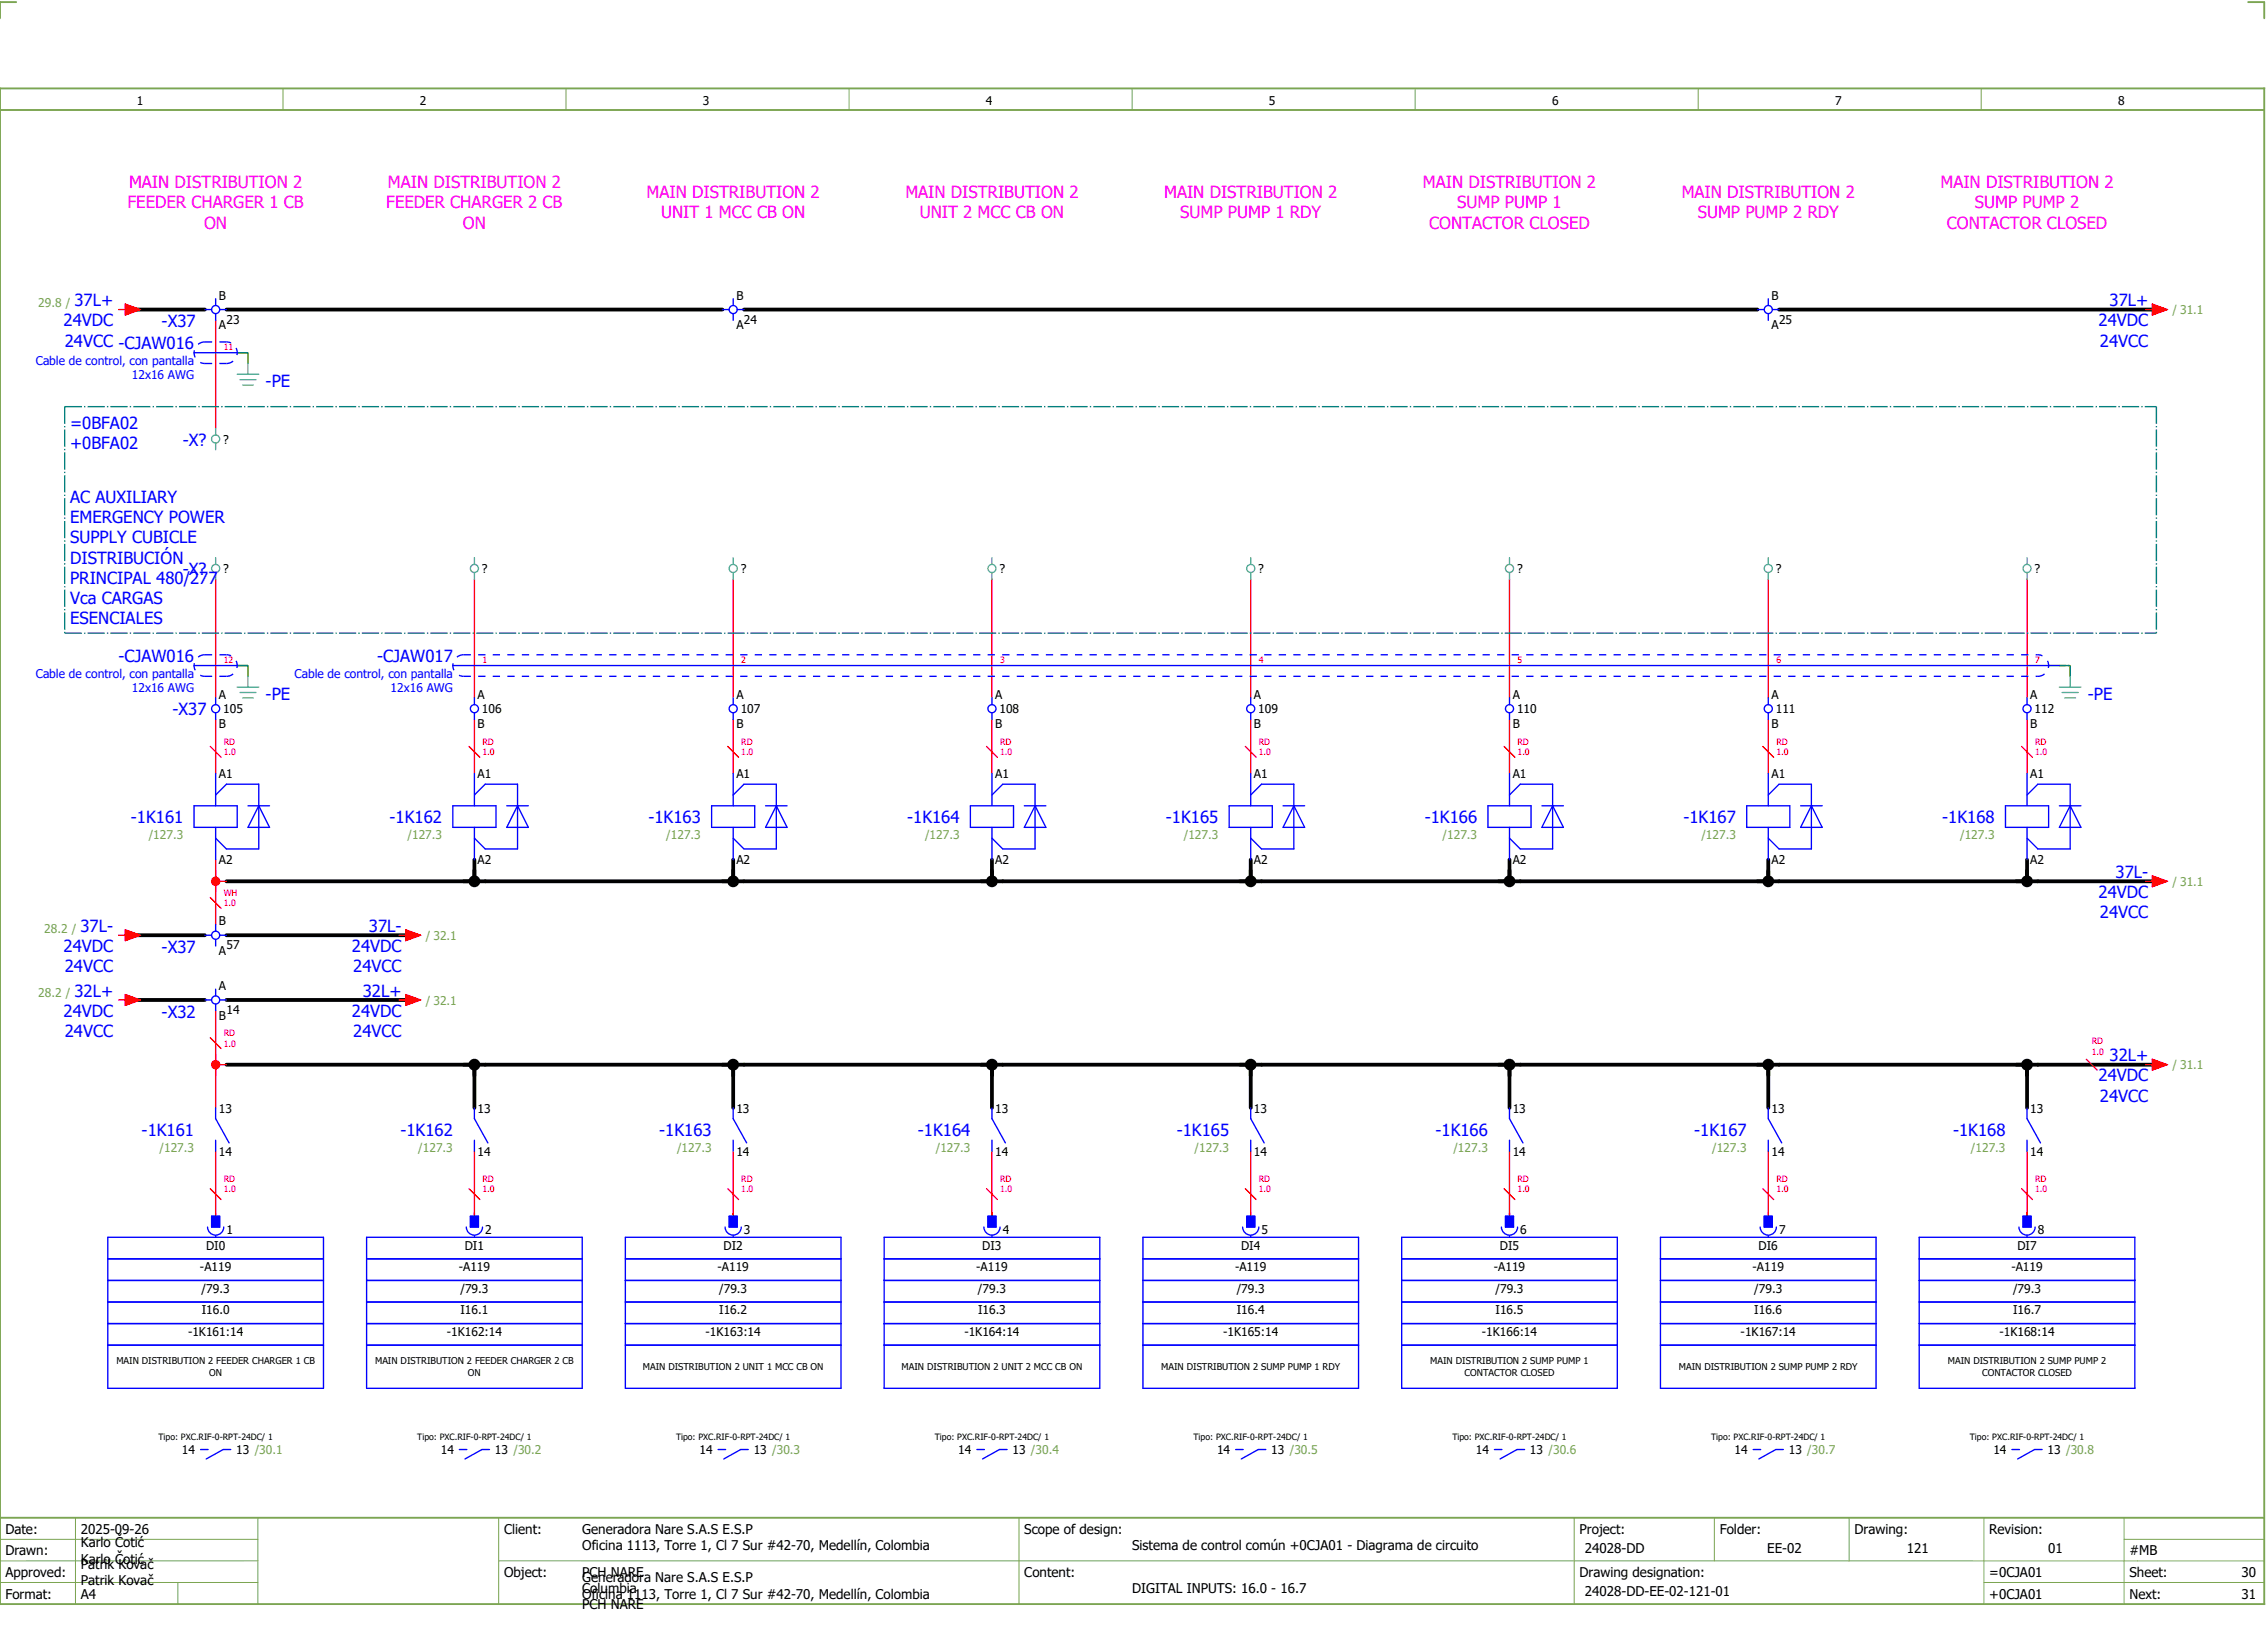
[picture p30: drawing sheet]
<svg xmlns="http://www.w3.org/2000/svg" width="421mm" height="301mm" viewBox="0 0 421 301" stroke-linecap="round" stroke-linejoin="round" font-family="sans-serif">
<defs><g id="words">
<g font-size="3.1" fill="#f0f">
<text x="23.9" y="34.9">MAIN DISTRIBUTION 2</text>
<text x="71.9" y="34.9">MAIN DISTRIBUTION 2</text>
<text x="263.9" y="34.9">MAIN DISTRIBUTION 2</text>
<text x="359.9" y="34.9">MAIN DISTRIBUTION 2</text>
<text x="23.7" y="38.6">FEEDER CHARGER 1 CB</text>
<text x="71.7" y="38.6">FEEDER CHARGER 2 CB</text>
<text x="119.9" y="36.8">MAIN DISTRIBUTION 2</text>
<text x="122.6" y="40.5">UNIT 1 MCC CB ON</text>
<text x="167.9" y="36.8">MAIN DISTRIBUTION 2</text>
<text x="170.6" y="40.5">UNIT 2 MCC CB ON</text>
<text x="215.9" y="36.8">MAIN DISTRIBUTION 2</text>
<text x="218.9" y="40.5">SUMP PUMP 1 RDY</text>
<text x="270.3" y="38.6">SUMP PUMP 1</text>
<text x="311.9" y="36.8">MAIN DISTRIBUTION 2</text>
<text x="314.9" y="40.5">SUMP PUMP 2 RDY</text>
<text x="366.3" y="38.6">SUMP PUMP 2</text>
<text x="37.9" y="42.4">ON</text>
<text x="85.9" y="42.4">ON</text>
<text x="265.1" y="42.4">CONTACTOR CLOSED</text>
<text x="361.1" y="42.4">CONTACTOR CLOSED</text>
</g>
<g font-size="3.1" fill="#00f">
<text x="13.8" y="56.8">37L+</text>
<text x="391.3" y="56.8">37L+</text>
<text x="11.8" y="60.5">24VDC</text>
<text x="12" y="64.3">24VCC -CJAW016</text>
<text x="30" y="60.7">-X37</text>
<text x="389.3" y="60.5">24VDC</text>
<text x="389.5" y="64.3">24VCC</text>
<text x="49.3" y="71.7">-PE</text>
<text x="13" y="79.5">=0BFA02</text>
<text x="13" y="83.3">+0BFA02</text>
<text x="33.9" y="82.6">-X?</text>
<text x="13" y="93.3">AC AUXILIARY</text>
<text x="13" y="97">EMERGENCY POWER</text>
<text x="13" y="100.8">SUPPLY CUBICLE</text>
<text x="13" y="104.5">DISTRIBUCIÓN</text>
<text x="33.9" y="106.6">-X?</text>
<text x="13" y="108.3">PRINCIPAL 480/277</text>
<text x="13" y="112">Vca CARGAS</text>
<text x="13" y="115.8">ESENCIALES</text>
<text x="22" y="122.8">-CJAW016</text>
<text x="70" y="122.8">-CJAW017</text>
<text x="49.3" y="129.7">-PE</text>
<text x="387.3" y="129.7">-PE</text>
<text x="32" y="132.6">-X37</text>
<text x="24.3" y="152.6">-1K161</text>
<text x="72.3" y="152.6">-1K162</text>
<text x="120.3" y="152.6">-1K163</text>
<text x="168.3" y="152.6">-1K164</text>
<text x="216.3" y="152.6">-1K165</text>
<text x="264.3" y="152.6">-1K166</text>
<text x="312.3" y="152.6">-1K167</text>
<text x="360.3" y="152.6">-1K168</text>
<text x="389.3" y="166.5">24VDC</text>
<text x="392.4" y="162.8">37L-</text>
<text x="14.9" y="172.8">37L-</text>
<text x="68.4" y="172.8">37L-</text>
<text x="389.5" y="170.3">24VCC</text>
<text x="11.8" y="176.5">24VDC</text>
<text x="30" y="176.7">-X37</text>
<text x="65.3" y="176.5">24VDC</text>
<text x="12" y="180.3">24VCC</text>
<text x="13.8" y="184.8">32L+</text>
<text x="65.5" y="180.3">24VCC</text>
<text x="67.3" y="184.8">32L+</text>
<text x="11.8" y="188.5">24VDC</text>
<text x="30" y="188.7">-X32</text>
<text x="65.3" y="188.5">24VDC</text>
<text x="12" y="192.3">24VCC</text>
<text x="65.5" y="192.3">24VCC</text>
<text x="391.3" y="196.8">32L+</text>
<text x="389.3" y="200.5">24VDC</text>
<text x="389.5" y="204.3">24VCC</text>
<text x="26.3" y="210.6">-1K161</text>
<text x="74.3" y="210.6">-1K162</text>
<text x="122.3" y="210.6">-1K163</text>
<text x="170.3" y="210.6">-1K164</text>
<text x="218.3" y="210.6">-1K165</text>
<text x="266.3" y="210.6">-1K166</text>
<text x="314.3" y="210.6">-1K167</text>
<text x="362.3" y="210.6">-1K168</text>
</g>
<g font-size="2.5">
<text x="1" y="284.4">Date:</text>
<text x="15" y="286.9">Karlo Čotić</text>
<text x="15" y="284.4">2025-09-26</text>
<text x="93.5" y="284.4">Client:</text>
<text x="108" y="284.4">Generadora Nare S.A.S E.S.P</text>
<text x="108" y="287.4">Oficina 1113, Torre 1, Cl 7 Sur #42-70, Medellín, Colombia</text>
<text x="190" y="284.4">Scope of design:</text>
<text x="210" y="287.4">Sistema de control común +0CJA01 - Diagrama de circuito</text>
<text x="293" y="284.4">Project:</text>
<text x="294" y="287.9">24028-DD</text>
<text x="319" y="284.4">Folder:</text>
<text x="327.8" y="287.9">EE-02</text>
<text x="344" y="284.4">Drawing:</text>
<text x="353.7" y="287.9">121</text>
<text x="369" y="284.4">Revision:</text>
<text x="379.9" y="287.9">01</text>
<text x="1" y="288.4">Drawn:</text>
<text x="1" y="292.4">Approved:</text>
<text x="15" y="289.9">Karlo Čotić</text>
<text x="15" y="290.9">Patrik Kovač</text>
<text x="15" y="293.9">Patrik Kovač</text>
<text x="93.5" y="292.4">Object:</text>
<text x="108" y="293.4">Generadora Nare S.A.S E.S.P</text>
<text x="108" y="292.4">PCH NARE</text>
<text x="190" y="292.4">Content:</text>
<text x="293" y="292.4">Drawing designation:</text>
<text x="369" y="292.4">=0CJA01</text>
<text x="395" y="292.4">Sheet:</text>
<text x="395" y="288.4">#MB</text>
<text x="415.8" y="292.4">30</text>
<text x="1" y="296.4">Format:</text>
<text x="15" y="296.4">A4</text>
<text x="108" y="296.4">Oficina 1113, Torre 1, Cl 7 Sur #42-70, Medellín, Colombia</text>
<text x="108" y="295.4">Columbia</text>
<text x="108" y="298.4">PCH NARE</text>
<text x="210" y="295.4">DIGITAL INPUTS: 16.0 - 16.7</text>
<text x="294" y="295.9">24028-DD-EE-02-121-01</text>
<text x="369" y="296.4">+0CJA01</text>
<text x="395" y="296.4">Next:</text>
<text x="415.8" y="296.4">31</text>
</g>
<g font-size="2.2">
<text x="25.4" y="19.4">1</text>
<text x="77.9" y="19.4">2</text>
<text x="130.4" y="19.4">3</text>
<text x="182.9" y="19.4">4</text>
<text x="235.4" y="19.4">5</text>
<text x="287.9" y="19.4">6</text>
<text x="340.4" y="19.4">7</text>
<text x="392.9" y="19.4">8</text>
<text x="40.6" y="55.5">B</text>
<text x="136.6" y="55.5">B</text>
<text x="328.6" y="55.5">B</text>
<text x="40.6" y="61">A</text>
<text x="42" y="60">23</text>
<text x="136.6" y="61">A</text>
<text x="138" y="60">24</text>
<text x="328.6" y="61">A</text>
<text x="330" y="60">25</text>
<text x="41.4" y="82.3">?</text>
<text x="41.4" y="106.3">?</text>
<text x="89.4" y="106.3">?</text>
<text x="137.4" y="106.3">?</text>
<text x="185.4" y="106.3">?</text>
<text x="233.4" y="106.3">?</text>
<text x="281.4" y="106.3">?</text>
<text x="329.4" y="106.3">?</text>
<text x="377.4" y="106.3">?</text>
<text x="40.6" y="129.5">A</text>
<text x="88.6" y="129.5">A</text>
<text x="136.6" y="129.5">A</text>
<text x="184.6" y="129.5">A</text>
<text x="232.6" y="129.5">A</text>
<text x="280.6" y="129.5">A</text>
<text x="328.6" y="129.5">A</text>
<text x="376.6" y="129.5">A</text>
<text x="40.6" y="135">B</text>
<text x="41.4" y="132.3">105</text>
<text x="88.6" y="135">B</text>
<text x="89.4" y="132.3">106</text>
<text x="136.6" y="135">B</text>
<text x="137.4" y="132.3">107</text>
<text x="184.6" y="135">B</text>
<text x="185.4" y="132.3">108</text>
<text x="232.6" y="135">B</text>
<text x="233.4" y="132.3">109</text>
<text x="280.6" y="135">B</text>
<text x="281.4" y="132.3">110</text>
<text x="328.6" y="135">B</text>
<text x="329.4" y="132.3">111</text>
<text x="376.6" y="135">B</text>
<text x="377.4" y="132.3">112</text>
<text x="40.6" y="144.3">A1</text>
<text x="88.6" y="144.3">A1</text>
<text x="136.6" y="144.3">A1</text>
<text x="184.6" y="144.3">A1</text>
<text x="232.6" y="144.3">A1</text>
<text x="280.6" y="144.3">A1</text>
<text x="328.6" y="144.3">A1</text>
<text x="376.6" y="144.3">A1</text>
<text x="40.6" y="160.2">A2</text>
<text x="88.6" y="160.2">A2</text>
<text x="136.6" y="160.2">A2</text>
<text x="184.6" y="160.2">A2</text>
<text x="232.6" y="160.2">A2</text>
<text x="280.6" y="160.2">A2</text>
<text x="328.6" y="160.2">A2</text>
<text x="376.6" y="160.2">A2</text>
<text x="40.6" y="171.5">B</text>
<text x="40.6" y="177">A</text>
<text x="42" y="176">57</text>
<text x="40.6" y="183.5">A</text>
<text x="40.6" y="189">B</text>
<text x="42" y="188">14</text>
<text x="40.6" y="206.3">13</text>
<text x="88.6" y="206.3">13</text>
<text x="136.6" y="206.3">13</text>
<text x="184.6" y="206.3">13</text>
<text x="232.6" y="206.3">13</text>
<text x="280.6" y="206.3">13</text>
<text x="328.6" y="206.3">13</text>
<text x="376.6" y="206.3">13</text>
<text x="40.6" y="214.2">14</text>
<text x="88.6" y="214.2">14</text>
<text x="136.6" y="214.2">14</text>
<text x="184.6" y="214.2">14</text>
<text x="232.6" y="214.2">14</text>
<text x="280.6" y="214.2">14</text>
<text x="328.6" y="214.2">14</text>
<text x="376.6" y="214.2">14</text>
<text x="38.2" y="231.8">DI0</text>
<text x="42" y="228.7">1</text>
<text x="86.2" y="231.8">DI1</text>
<text x="90" y="228.7">2</text>
<text x="134.2" y="231.8">DI2</text>
<text x="138" y="228.7">3</text>
<text x="182.2" y="231.8">DI3</text>
<text x="186" y="228.7">4</text>
<text x="230.2" y="231.8">DI4</text>
<text x="234" y="228.7">5</text>
<text x="278.2" y="231.8">DI5</text>
<text x="282" y="228.7">6</text>
<text x="326.2" y="231.8">DI6</text>
<text x="330" y="228.7">7</text>
<text x="374.2" y="231.8">DI7</text>
<text x="378" y="228.7">8</text>
<text x="37.1" y="235.6">-A119</text>
<text x="37.4" y="239.6">/79.3</text>
<text x="85.1" y="235.6">-A119</text>
<text x="85.4" y="239.6">/79.3</text>
<text x="133.1" y="235.6">-A119</text>
<text x="133.4" y="239.6">/79.3</text>
<text x="181.1" y="235.6">-A119</text>
<text x="181.4" y="239.6">/79.3</text>
<text x="229.1" y="235.6">-A119</text>
<text x="229.4" y="239.6">/79.3</text>
<text x="277.1" y="235.6">-A119</text>
<text x="277.4" y="239.6">/79.3</text>
<text x="325.1" y="235.6">-A119</text>
<text x="325.4" y="239.6">/79.3</text>
<text x="373.1" y="235.6">-A119</text>
<text x="373.4" y="239.6">/79.3</text>
<text x="37.4" y="243.6">I16.0</text>
<text x="85.4" y="243.6">I16.1</text>
<text x="133.4" y="243.6">I16.2</text>
<text x="181.4" y="243.6">I16.3</text>
<text x="229.4" y="243.6">I16.4</text>
<text x="277.4" y="243.6">I16.5</text>
<text x="325.4" y="243.6">I16.6</text>
<text x="373.4" y="243.6">I16.7</text>
<text x="34.9" y="247.6">-1K161:14</text>
<text x="82.9" y="247.6">-1K162:14</text>
<text x="130.9" y="247.6">-1K163:14</text>
<text x="178.9" y="247.6">-1K164:14</text>
<text x="226.9" y="247.6">-1K165:14</text>
<text x="274.9" y="247.6">-1K166:14</text>
<text x="322.9" y="247.6">-1K167:14</text>
<text x="370.9" y="247.6">-1K168:14</text>
<text x="33.8" y="269.6">14</text>
<text x="43.8" y="269.6">13 /30.1</text>
<text x="81.8" y="269.6">14</text>
<text x="91.8" y="269.6">13 /30.2</text>
<text x="129.8" y="269.6">14</text>
<text x="139.8" y="269.6">13 /30.3</text>
<text x="177.8" y="269.6">14</text>
<text x="187.8" y="269.6">13 /30.4</text>
<text x="225.8" y="269.6">14</text>
<text x="235.8" y="269.6">13 /30.5</text>
<text x="273.8" y="269.6">14</text>
<text x="283.8" y="269.6">13 /30.6</text>
<text x="321.8" y="269.6">14</text>
<text x="331.8" y="269.6">13 /30.7</text>
<text x="369.8" y="269.6">14</text>
<text x="379.8" y="269.6">13 /30.8</text>
</g>
<g font-size="2.2" fill="#7ca552">
<text x="7.1" y="56.9">29.8 /</text>
<text x="403" y="58.3">/ 31.1</text>
<text x="27.6" y="155.5">/127.3</text>
<text x="75.6" y="155.5">/127.3</text>
<text x="123.6" y="155.5">/127.3</text>
<text x="171.6" y="155.5">/127.3</text>
<text x="219.6" y="155.5">/127.3</text>
<text x="267.6" y="155.5">/127.3</text>
<text x="315.6" y="155.5">/127.3</text>
<text x="363.6" y="155.5">/127.3</text>
<text x="403" y="164.3">/ 31.1</text>
<text x="8.2" y="172.9">28.2 /</text>
<text x="79" y="174.3">/ 32.1</text>
<text x="7.1" y="184.9">28.2 /</text>
<text x="79" y="186.3">/ 32.1</text>
<text x="403" y="198.3">/ 31.1</text>
<text x="29.6" y="213.5">/127.3</text>
<text x="77.6" y="213.5">/127.3</text>
<text x="125.6" y="213.5">/127.3</text>
<text x="173.6" y="213.5">/127.3</text>
<text x="221.6" y="213.5">/127.3</text>
<text x="269.6" y="213.5">/127.3</text>
<text x="317.6" y="213.5">/127.3</text>
<text x="365.6" y="213.5">/127.3</text>
</g>
<g font-size="2.2" fill="#00f">
<text x="6.6" y="67.6">Cable de control, con pantalla</text>
<text x="24.5" y="70.3">12x16 AWG</text>
<text x="6.6" y="125.6">Cable de control, con pantalla</text>
<text x="54.6" y="125.6">Cable de control, con pantalla</text>
<text x="24.5" y="128.3">12x16 AWG</text>
<text x="72.5" y="128.3">12x16 AWG</text>
</g>
<g font-size="1.7">
<text x="21.6" y="252.9">MAIN DISTRIBUTION 2 FEEDER CHARGER 1 CB</text>
<text x="38.8" y="255">ON</text>
<text x="69.6" y="252.9">MAIN DISTRIBUTION 2 FEEDER CHARGER 2 CB</text>
<text x="86.8" y="255">ON</text>
<text x="119.2" y="254">MAIN DISTRIBUTION 2 UNIT 1 MCC CB ON</text>
<text x="167.2" y="254">MAIN DISTRIBUTION 2 UNIT 2 MCC CB ON</text>
<text x="215.4" y="254">MAIN DISTRIBUTION 2 SUMP PUMP 1 RDY</text>
<text x="265.3" y="252.9">MAIN DISTRIBUTION 2 SUMP PUMP 1</text>
<text x="271.7" y="255">CONTACTOR CLOSED</text>
<text x="311.4" y="254">MAIN DISTRIBUTION 2 SUMP PUMP 2 RDY</text>
<text x="361.3" y="252.9">MAIN DISTRIBUTION 2 SUMP PUMP 2</text>
<text x="367.7" y="255">CONTACTOR CLOSED</text>
</g>
<g font-size="1.6" fill="#f00">
<text x="41.5" y="64.9">11</text>
<text x="41.5" y="122.9">12</text>
<text x="89.5" y="122.9">1</text>
<text x="137.5" y="122.9">2</text>
<text x="185.5" y="122.9">3</text>
<text x="233.5" y="122.9">4</text>
<text x="281.5" y="122.9">5</text>
<text x="329.5" y="122.9">6</text>
<text x="377.5" y="122.9">7</text>
<text x="41.5" y="140">1.0</text>
<text x="41.5" y="138.1">RD</text>
<text x="89.5" y="140">1.0</text>
<text x="89.5" y="138.1">RD</text>
<text x="137.5" y="140">1.0</text>
<text x="137.5" y="138.1">RD</text>
<text x="185.5" y="140">1.0</text>
<text x="185.5" y="138.1">RD</text>
<text x="233.5" y="140">1.0</text>
<text x="233.5" y="138.1">RD</text>
<text x="281.5" y="140">1.0</text>
<text x="281.5" y="138.1">RD</text>
<text x="329.5" y="140">1.0</text>
<text x="329.5" y="138.1">RD</text>
<text x="377.5" y="140">1.0</text>
<text x="377.5" y="138.1">RD</text>
<text x="41.5" y="166.1">WH</text>
<text x="41.5" y="168">1.0</text>
<text x="41.5" y="194">1.0</text>
<text x="41.5" y="192.1">RD</text>
<text x="388" y="195.6">1.0</text>
<text x="388" y="193.6">RD</text>
<text x="41.5" y="221.1">1.0</text>
<text x="41.5" y="219.1">RD</text>
<text x="89.5" y="221.1">1.0</text>
<text x="89.5" y="219.1">RD</text>
<text x="137.5" y="221.1">1.0</text>
<text x="137.5" y="219.1">RD</text>
<text x="185.5" y="221.1">1.0</text>
<text x="185.5" y="219.1">RD</text>
<text x="233.5" y="221.1">1.0</text>
<text x="233.5" y="219.1">RD</text>
<text x="281.5" y="221.1">1.0</text>
<text x="281.5" y="219.1">RD</text>
<text x="329.5" y="221.1">1.0</text>
<text x="329.5" y="219.1">RD</text>
<text x="377.5" y="221.1">1.0</text>
<text x="377.5" y="219.1">RD</text>
</g>
<g font-size="1.6">
<text x="29.4" y="267.1">Tipo: PXC.RIF-0-RPT-24DC/ 1</text>
<text x="77.4" y="267.1">Tipo: PXC.RIF-0-RPT-24DC/ 1</text>
<text x="125.4" y="267.1">Tipo: PXC.RIF-0-RPT-24DC/ 1</text>
<text x="173.4" y="267.1">Tipo: PXC.RIF-0-RPT-24DC/ 1</text>
<text x="221.4" y="267.1">Tipo: PXC.RIF-0-RPT-24DC/ 1</text>
<text x="269.4" y="267.1">Tipo: PXC.RIF-0-RPT-24DC/ 1</text>
<text x="317.4" y="267.1">Tipo: PXC.RIF-0-RPT-24DC/ 1</text>
<text x="365.4" y="267.1">Tipo: PXC.RIF-0-RPT-24DC/ 1</text>
</g>
</g></defs>
<path d="M0 16.4h420v281h-420zM3 .4h-3v3M417 .4h3v3M0 20.4h420M0 281.4h420" fill="none" stroke="#7ca552" stroke-width=".35"/>
<g fill="none" stroke="#7ca552" stroke-width=".19">
<path d="M52.5 16.4v4M105 16.4v4M157.5 16.4v4M210 16.4v4M262.5 16.4v4M315 16.4v4M367.5 16.4v4M0 285.4h47.8M0 293.4h47.8M14 281.4v16M33 293.4v4M47.8 281.4v16"/>
<path d="M47.8 289.4h-47.8M92.5 281.4v16M92.5 289.4h327.5M189 281.4v16M292 281.4v15.8M318 281.4v8M343 281.4v8M368 281.4v15.8M368 293.4h52M394 285.4h26M394 281.4v15.8"/>
</g>
<g fill="none" stroke="#000" stroke-width=".7">
<path d="M24 57.4h14M42 57.4h92M138 57.4h188M330 57.4h70M88 159.4v4M136 159.4v4M184 159.4v4M232 159.4v4M280 159.4v4M328 159.4v4M376 159.4v4h-334M24 173.4h14"/>
<path d="M42 173.4h34M378 163.4h22M24 185.4h14M42 197.4h358M42 185.4h34M88 197.4v8M136 197.4v8M184 197.4v8M232 197.4v8M280 197.4v8M328 197.4v8M376 197.4v8"/>
</g>
<g fill="none" stroke="#f00" stroke-width=".25">
<path d="M40 59.4v20M40 107.4v22M88 107.4v22M136 107.4v22M184 107.4v22M232 107.4v22M280 107.4v22M328 107.4v22M376 107.4v22M40 133.4v10M88 133.4v10M136 133.4v10"/>
<path d="M184 133.4v10M232 133.4v10M280 133.4v10M328 133.4v10M376 133.4v10M40 159.4v12M40 187.4v18M40 197.4h2M40 213.4v12M88 213.4v12M136 213.4v12M184 213.4v12"/>
<path d="M232 213.4v12M280 213.4v12M328 213.4v12M376 213.4v12"/>
</g>
<path d="M44 65.4h2M46 65.4v2M44 123.4h2M46 123.4v2M380 123.4h4M384 123.4v2" fill="none" stroke="#00be00" stroke-width=".25" stroke-dasharray="3.2 .4 .3 .4" stroke-linecap="butt"/>
<g fill="#000">
<circle cx="88" cy="163.4" r="1.1"/>
<circle cx="136" cy="163.4" r="1.1"/>
<circle cx="184" cy="163.4" r="1.1"/>
<circle cx="232" cy="163.4" r="1.1"/>
<circle cx="280" cy="163.4" r="1.1"/>
<circle cx="328" cy="163.4" r="1.1"/>
<circle cx="88" cy="197.4" r="1.1"/>
<circle cx="136" cy="197.4" r="1.1"/>
<circle cx="184" cy="197.4" r="1.1"/>
<circle cx="232" cy="197.4" r="1.1"/>
<circle cx="280" cy="197.4" r="1.1"/>
<circle cx="328" cy="197.4" r="1.1"/>
<circle cx="376" cy="197.4" r="1.1"/>
</g>
<circle cx="40" cy="197.4" r=".88" fill="#f00"/>
<path d="M44 65.4h2M46 65.4v2M44 123.4h2M46 123.4v2M382 123.4h2M384 123.4v2" fill="none" stroke="#00be00" stroke-width=".25" stroke-dasharray="3.2 .4 .3 .4" stroke-linecap="butt"/>
<path d="M40 161.4v4M40 163.4h2" fill="none" stroke="#f00" stroke-width=".25"/>
<circle cx="40" cy="163.4" r=".88" fill="#f00"/>
<path d="M374 163.4h4M376 161.4v2" fill="none" stroke="#000" stroke-width=".7"/>
<circle cx="376" cy="163.4" r="1.1" fill="#000"/>
<g fill="none" stroke="#00f" stroke-width=".25">
<path d="M38 57.4h1.3M40 55.4v1.2M40 58.1v1.3M40.8 57.4h1.2M134 57.4h1.3M136 55.4v1.2M136 58.1v1.3M136.8 57.4h1.2M326 57.4h1.3M328 55.4v1.2M328 58.1v1.3M328.8 57.4h1.2"/>
<path d="M36 65.4h8M36 123.4h8M40 129.4v1.2M40 132.1v1.3M84 123.4h298M88 129.4v1.2M88 132.1v1.3M136 129.4v1.2M136 132.1v1.3M184 129.4v1.2M184 132.1v1.3M232 129.4v1.2"/>
<path d="M232 132.1v1.3M280 129.4v1.2M280 132.1v1.3M328 129.4v1.2M328 132.1v1.3M376 129.4v1.2M376 132.1v1.3M36 149.4h8v4h-8zM40 143.4v6M40 153.4v6M40 147.4l2-2h6v12h-6l-2-2M46 149.4h4"/>
<path d="M48 149.4h.1M48 149.4l2 4h-4zM84 149.4h8v4h-8zM88 143.4v6M88 153.4v6M88 147.4l2-2h6v12h-6l-2-2M94 149.4h4M96 149.4h.1M96 149.4l2 4h-4zM132 149.4h8v4h-8zM136 143.4v6M136 153.4v6"/>
<path d="M136 147.4l2-2h6v12h-6l-2-2M142 149.4h4M144 149.4h.1M144 149.4l2 4h-4zM180 149.4h8v4h-8zM184 143.4v6M184 153.4v6M184 147.4l2-2h6v12h-6l-2-2M190 149.4h4M192 149.4h.1M192 149.4l2 4h-4zM228 149.4h8v4h-8z"/>
<path d="M232 143.4v6M232 153.4v6M232 147.4l2-2h6v12h-6l-2-2M238 149.4h4M240 149.4h.1M240 149.4l2 4h-4zM276 149.4h8v4h-8zM280 143.4v6M280 153.4v6M280 147.4l2-2h6v12h-6l-2-2M286 149.4h4M288 149.4h.1"/>
<path d="M288 149.4l2 4h-4zM324 149.4h8v4h-8zM328 143.4v6M328 153.4v6M328 147.4l2-2h6v12h-6l-2-2M334 149.4h4M336 149.4h.1M336 149.4l2 4h-4zM372 149.4h8v4h-8zM376 143.4v6M376 153.4v6M376 147.4l2-2h6v12h-6l-2-2"/>
<path d="M382 149.4h4M384 149.4h.1M384 149.4l2 4h-4zM38 173.4h1.3M40 171.4v1.2M40 174.1v1.3M40.8 173.4h1.2M38 185.4h1.3M40 183.4v1.2M40 186.1v1.3M40.8 185.4h1.2M40 205.4v2l2.5 4.5"/>
<path d="M40 211.4v2M88 205.4v2l2.5 4.5M88 211.4v2M136 205.4v2l2.5 4.5M136 211.4v2M184 205.4v2l2.5 4.5M184 211.4v2M232 205.4v2l2.5 4.5M232 211.4v2M280 205.4v2l2.5 4.5M280 211.4v2M328 205.4v2l2.5 4.5"/>
<path d="M328 211.4v2M376 205.4v2l2.5 4.5M376 211.4v2M20 237.4h40M20 229.4h40v28h-40zM20 233.4h40M38.5 227.5a1.5 1.5 0 0 0 1.5 1.5 1.5 1.5 0 0 0 1.5-1.5M39.3 225.5h1.5v2h-1.5zM40 229.1v.3M68 237.4h40M68 233.4h40M68 229.4h40v28h-40z"/>
<path d="M86.5 227.5a1.5 1.5 0 0 0 1.5 1.5 1.5 1.5 0 0 0 1.5-1.5M87.3 225.5h1.5v2h-1.5zM88 229.1v.3M116 237.4h40M116 233.4h40M116 229.4h40v28h-40zM134.5 227.5a1.5 1.5 0 0 0 1.5 1.5 1.5 1.5 0 0 0 1.5-1.5M135.3 225.5h1.5v2h-1.5zM136 229.1v.3M164 237.4h40M164 233.4h40M164 229.4h40v28h-40z"/>
<path d="M182.5 227.5a1.5 1.5 0 0 0 1.5 1.5 1.5 1.5 0 0 0 1.5-1.5M183.3 225.5h1.5v2h-1.5zM184 229.1v.3M212 237.4h40M212 233.4h40M212 229.4h40v28h-40zM230.5 227.5a1.5 1.5 0 0 0 1.5 1.5 1.5 1.5 0 0 0 1.5-1.5M231.3 225.5h1.5v2h-1.5zM232 229.1v.3M260 237.4h40M260 233.4h40M260 229.4h40v28h-40z"/>
<path d="M278.5 227.5a1.5 1.5 0 0 0 1.5 1.5 1.5 1.5 0 0 0 1.5-1.5M279.3 225.5h1.5v2h-1.5zM280 229.1v.3M308 237.4h40M308 233.4h40M308 229.4h40v28h-40zM326.5 227.5a1.5 1.5 0 0 0 1.5 1.5 1.5 1.5 0 0 0 1.5-1.5M327.3 225.5h1.5v2h-1.5zM328 229.1v.3M356 237.4h40M356 233.4h40M356 229.4h40v28h-40z"/>
<path d="M374.5 227.5a1.5 1.5 0 0 0 1.5 1.5 1.5 1.5 0 0 0 1.5-1.5M375.2 225.5h1.5v2h-1.5zM376 229.1v.3M20 249.4h40M20 245.4h40M20 241.4h40M68 249.4h40M68 245.4h40M68 241.4h40M116 249.4h40M116 245.4h40M116 241.4h40"/>
<path d="M164 249.4h40M164 245.4h40M164 241.4h40M212 249.4h40M212 245.4h40M212 241.4h40M260 249.4h40M260 245.4h40M260 241.4h40M308 249.4h40M308 245.4h40M308 241.4h40"/>
<path d="M356 249.4h40M356 245.4h40M356 241.4h40M37.2 268.7h1.4M42.8 268.7h-1.4l-3.1 1.8M85.2 268.7h1.4M90.8 268.7h-1.4l-3.1 1.8M133.2 268.7h1.4M138.8 268.7h-1.4l-3.1 1.8M181.2 268.7h1.4M186.8 268.7h-1.4l-3.1 1.8M229.2 268.7h1.4"/>
<path d="M234.8 268.7h-1.4l-3.1 1.8M277.2 268.7h1.4M282.8 268.7h-1.4l-3.1 1.8M325.2 268.7h1.4M330.8 268.7h-1.4l-3.1 1.8M373.2 268.7h1.4M378.8 268.7h-1.4l-3.1 1.8"/>
<circle cx="40" cy="57.4" r=".75"/>
<circle cx="136" cy="57.4" r=".75"/>
<circle cx="328" cy="57.4" r=".75"/>
<circle cx="40" cy="131.4" r=".75"/>
<circle cx="88" cy="131.4" r=".75"/>
<circle cx="136" cy="131.4" r=".75"/>
<circle cx="184" cy="131.4" r=".75"/>
<circle cx="232" cy="131.4" r=".75"/>
<circle cx="280" cy="131.4" r=".75"/>
<circle cx="328" cy="131.4" r=".75"/>
<circle cx="376" cy="131.4" r=".75"/>
<circle cx="40" cy="173.4" r=".75"/>
<circle cx="40" cy="185.4" r=".75"/>
</g>
<g fill="none" stroke="#f00" stroke-width=".25">
<path d="M22 57.4h1.2M23.2 56.4l2.8 1-2.8 1zM398 57.4h1.2M399.2 56.4l2.8 1-2.8 1zM39 138.4l2 2M87 138.4l2 2M135 138.4l2 2M183 138.4l2 2M231 138.4l2 2M279 138.4l2 2M327 138.4l2 2M375 138.4l2 2"/>
<path d="M22 173.4h1.2M23.2 172.4l2.8 1-2.8 1zM39 166.4l2 2M74 173.4h1.2M75.2 172.4l2.8 1-2.8 1zM398 163.4h1.2M399.2 162.4l2.8 1-2.8 1zM22 185.4h1.2M23.2 184.4l2.8 1-2.8 1zM39 192.4l2 2M74 185.4h1.2M75.2 184.4l2.8 1-2.8 1z"/>
<path d="M387 196.4l2 2M398 197.4h1.2M399.2 196.4l2.8 1-2.8 1zM39 220.4l2 2M40 224.9v.5M87 220.4l2 2M88 224.9v.5M135 220.4l2 2M136 224.9v.5M183 220.4l2 2M184 224.9v.5M231 220.4l2 2"/>
<path d="M232 224.9v.5M279 220.4l2 2M280 224.9v.5M327 220.4l2 2M328 224.9v.5M375 220.4l2 2M376 224.9v.5"/>
</g>
<g fill="#00f" stroke="#00f" stroke-width=".19">
<path d="M39.3 225.5h1.5v2h-1.5z"/>
<path d="M87.3 225.5h1.5v2h-1.5z"/>
<path d="M135.3 225.5h1.5v2h-1.5z"/>
<path d="M183.3 225.5h1.5v2h-1.5z"/>
<path d="M231.3 225.5h1.5v2h-1.5z"/>
<path d="M279.3 225.5h1.5v2h-1.5z"/>
<path d="M327.3 225.5h1.5v2h-1.5z"/>
<path d="M375.2 225.5h1.5v2h-1.5z"/>
</g>
<g fill="none" stroke="#52a5a5" stroke-width=".25">
<path d="M40 79.4v1.2M44 69.4h4M44.5 70.4h3M45 71.4h2M46 67.4v2M40 82.1v1.3M40 103.4v1.2M40 106.1v1.3M88 103.4v1.2M88 106.1v1.3M136 103.4v1.2M136 106.1v1.3"/>
<path d="M184 103.4v1.2M184 106.1v1.3M232 103.4v1.2M232 106.1v1.3M280 103.4v1.2M280 106.1v1.3M328 103.4v1.2M328 106.1v1.3M376 103.4v1.2M376 106.1v1.3M44 127.4h4M44.5 128.4h3"/>
<path d="M45 129.4h2M46 125.4v2M382 127.4h4M382.5 128.4h3M383 129.4h2M384 125.4v2"/>
<circle cx="40" cy="81.4" r=".75"/>
<circle cx="40" cy="105.4" r=".75"/>
<circle cx="88" cy="105.4" r=".75"/>
<circle cx="136" cy="105.4" r=".75"/>
<circle cx="184" cy="105.4" r=".75"/>
<circle cx="232" cy="105.4" r=".75"/>
<circle cx="280" cy="105.4" r=".75"/>
<circle cx="328" cy="105.4" r=".75"/>
<circle cx="376" cy="105.4" r=".75"/>
</g>
<path d="M12 75.4h388M12 75.4v42M400 75.4v42M12 117.4h388" fill="none" stroke="#007f7f" stroke-width=".25" stroke-dasharray="3.2 .4 .3 .4" stroke-linecap="butt"/>
<path d="M38 67.4h4M38 63.4h4M38 63.4a2 2 0 0 0-2 2 2 2 0 0 0 2 2M42 67.4a2 2 0 0 0 2-2 2 2 0 0 0-2-2M38 125.4h4M38 121.4h4M38 121.4a2 2 0 0 0-2 2 2 2 0 0 0 2 2M42 125.4a2 2 0 0 0 2-2 2 2 0 0 0-2-2M86 125.4h292M86 121.4h292M86 121.4a2 2 0 0 0-2 2 2 2 0 0 0 2 2M378 125.4a2 2 0 0 0 2-2 2 2 0 0 0-2-2" fill="none" stroke="#00f" stroke-width=".25" stroke-dasharray="1.4 1.4" stroke-linecap="butt"/>
<g fill="#f00" stroke="#f00" stroke-width=".19">
<path d="M23.2 172.4l2.8 1-2.8 1z"/>
<path d="M23.2 56.4l2.8 1-2.8 1z"/>
<path d="M399.2 56.4l2.8 1-2.8 1z"/>
<path d="M399.2 196.4l2.8 1-2.8 1z"/>
<path d="M75.2 184.4l2.8 1-2.8 1z"/>
<path d="M23.2 184.4l2.8 1-2.8 1z"/>
<path d="M75.2 172.4l2.8 1-2.8 1z"/>
<path d="M399.2 162.4l2.8 1-2.8 1z"/>
</g>
<use href="#words"/>
</svg>
